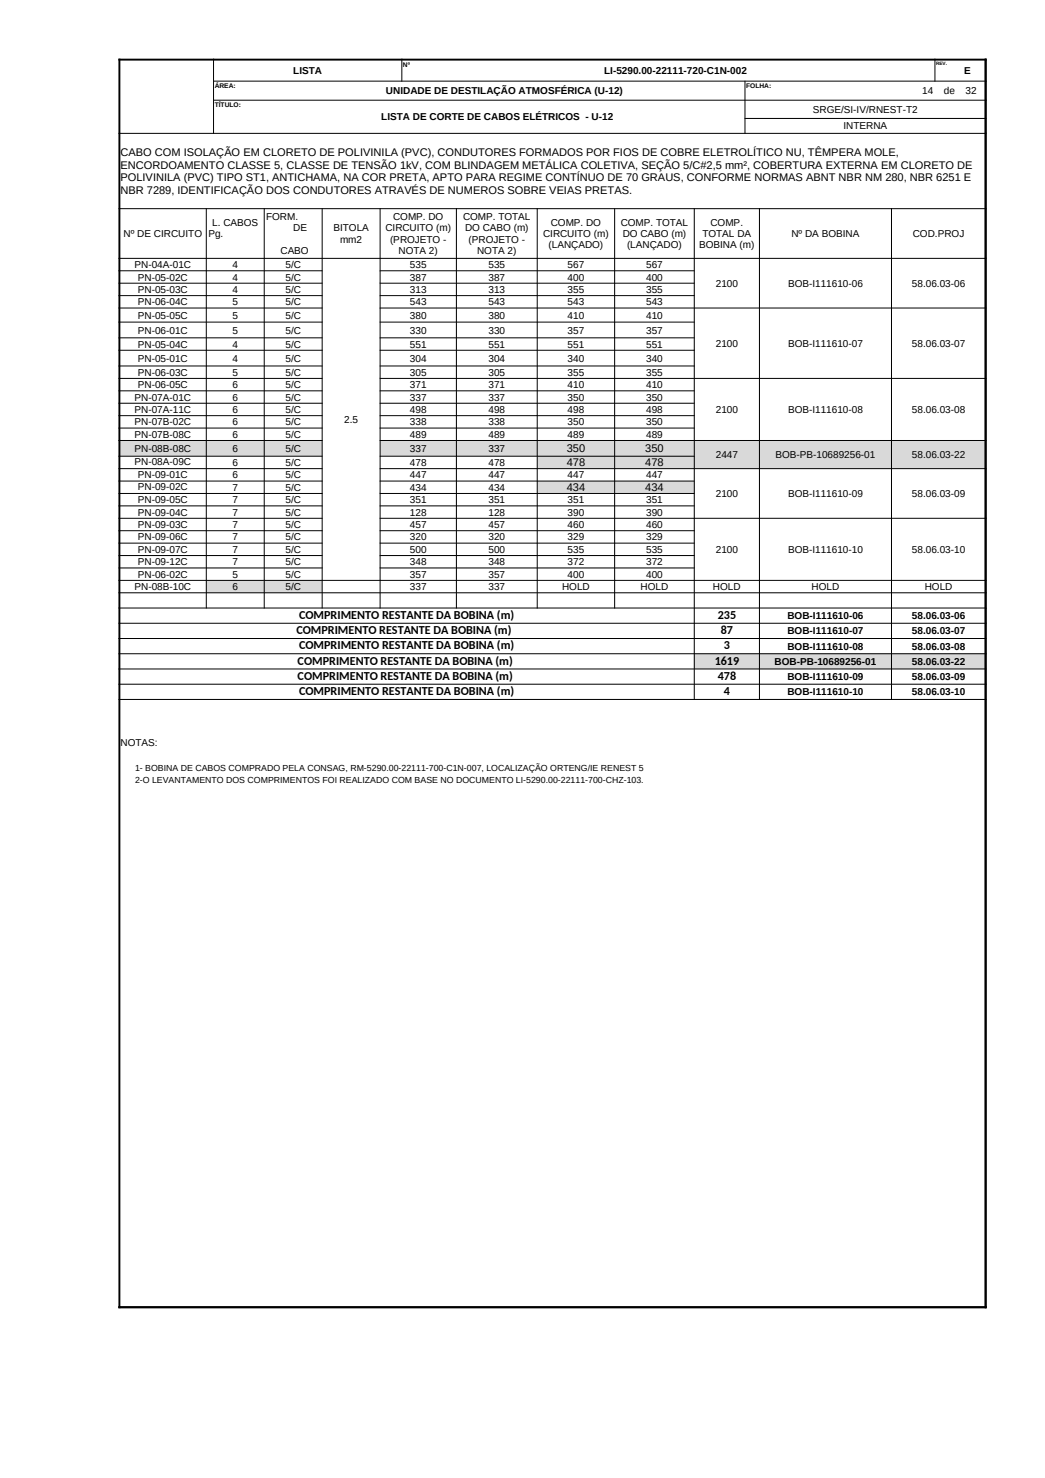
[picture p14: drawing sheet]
<svg xmlns="http://www.w3.org/2000/svg" width="210mm" height="297mm" viewBox="0 0 210 297" stroke-linecap="round" stroke-linejoin="round" font-family="sans-serif">
<defs><g id="words">
<g font-size="2.4">
<text x="60.1" y="124.4">COMPRIMENTO RESTANTE DA BOBINA (m)</text>
<text x="144.2" y="124.4">235</text>
<text x="59.6" y="127.4">COMPRIMENTO RESTANTE DA BOBINA (m)</text>
<text x="60.1" y="130.5">COMPRIMENTO RESTANTE DA BOBINA (m)</text>
<text x="144.9" y="127.4">87</text>
<text x="145.5" y="130.5">3</text>
<text x="59.8" y="133.5">COMPRIMENTO RESTANTE DA BOBINA (m)</text>
<text x="59.8" y="136.6">COMPRIMENTO RESTANTE DA BOBINA (m)</text>
<text x="143.6" y="133.5">1619</text>
<text x="144.2" y="136.6">478</text>
<text x="60.1" y="139.7">COMPRIMENTO RESTANTE DA BOBINA (m)</text>
<text x="145.5" y="139.7">4</text>
</g>
<g font-size="2.2">
<text x="24.2" y="31.4">CABO COM ISOLAÇÃO EM CLORETO DE POLIVINILA (PVC), CONDUTORES FORMADOS POR FIOS DE COBRE ELETROLÍTICO NU, TÊMPERA MOLE,</text>
<text x="24.2" y="33.9">ENCORDOAMENTO CLASSE 5, CLASSE DE TENSÃO 1kV, COM BLINDAGEM METÁLICA COLETIVA, SEÇÃO 5/C#2,5 mm², COBERTURA EXTERNA EM CLORETO DE</text>
<text x="24.2" y="36.4">POLIVINILA (PVC) TIPO ST1, ANTICHAMA, NA COR PRETA, APTO PARA REGIME CONTÍNUO DE 70 GRAUS, CONFORME NORMAS ABNT NBR NM 280, NBR 6251 E</text>
<text x="24.2" y="38.9">NBR 7289, IDENTIFICAÇÃO DOS CONDUTORES ATRAVÉS DE NUMEROS SOBRE VEIAS PRETAS.</text>
<text x="113.9" y="90.9">350</text>
<text x="113.9" y="93.7">478</text>
<text x="129.7" y="90.9">350</text>
<text x="129.7" y="93.7">478</text>
<text x="113.9" y="98.7">434</text>
<text x="129.7" y="98.7">434</text>
</g>
<g font-size="2">
<text x="58.9" y="14.9">LISTA</text>
<text x="121.4" y="14.9">LI-5290.00-22111-720-C1N-002</text>
<text x="193.8" y="14.9">E</text>
<text x="77.6" y="18.9">UNIDADE DE DESTILAÇÃO ATMOSFÉRICA (U-12)</text>
<text x="163.3" y="22.7">SRGE/SI-IV/RNEST-T2</text>
<text x="185.3" y="18.9">14</text>
<text x="189.7" y="18.9">de</text>
<text x="194.1" y="18.9">32</text>
<text x="76.6" y="24.2">LISTA DE CORTE DE CABOS ELÉTRICOS - U-12</text>
<text x="169.5" y="26">INTERNA</text>
<text x="24.8" y="47.6">Nº DE CIRCUITO</text>
<text x="41.9" y="47.6">Pg.</text>
<text x="42.7" y="45.4">L. CABOS</text>
<text x="53.5" y="44.3">FORM.</text>
<text x="58.9" y="46.5">DE</text>
<text x="67" y="46.5">BITOLA</text>
<text x="77.5" y="46.5">CIRCUITO (m)</text>
<text x="79" y="44.3">COMP. DO</text>
<text x="93.1" y="44.3">COMP. TOTAL</text>
<text x="93.5" y="46.5">DO CABO (m)</text>
<text x="109.1" y="47.6">CIRCUITO (m)</text>
<text x="110.7" y="45.4">COMP. DO</text>
<text x="124.7" y="45.4">COMP. TOTAL</text>
<text x="125.1" y="47.6">DO CABO (m)</text>
<text x="141.2" y="47.6">TOTAL DA</text>
<text x="142.8" y="45.4">COMP.</text>
<text x="159" y="47.6">Nº DA BOBINA</text>
<text x="183.4" y="47.6">COD.PROJ</text>
<text x="27" y="53.9">PN-04A-01C</text>
<text x="46.7" y="53.9">4</text>
<text x="56.4" y="51">CABO</text>
<text x="57.4" y="53.9">5/C</text>
<text x="68.4" y="48.7">mm2</text>
<text x="78.4" y="48.7">(PROJETO -</text>
<text x="80.1" y="51">NOTA 2)</text>
<text x="82.4" y="53.9">535</text>
<text x="94.2" y="48.7">(PROJETO -</text>
<text x="95.9" y="51">NOTA 2)</text>
<text x="98.2" y="53.9">535</text>
<text x="110.2" y="49.8">(LANÇADO)</text>
<text x="114.1" y="53.9">567</text>
<text x="126" y="49.8">(LANÇADO)</text>
<text x="129.8" y="53.9">567</text>
<text x="140.5" y="49.8">BOBINA (m)</text>
<text x="27.7" y="56.4">PN-05-02C</text>
<text x="27.7" y="58.9">PN-05-03C</text>
<text x="46.7" y="56.4">4</text>
<text x="46.7" y="58.9">4</text>
<text x="57.4" y="56.4">5/C</text>
<text x="57.4" y="58.9">5/C</text>
<text x="82.4" y="56.4">387</text>
<text x="82.4" y="58.9">313</text>
<text x="98.2" y="56.4">387</text>
<text x="98.2" y="58.9">313</text>
<text x="114.1" y="56.4">400</text>
<text x="114.1" y="58.9">355</text>
<text x="129.8" y="56.4">400</text>
<text x="129.8" y="58.9">355</text>
<text x="143.9" y="57.6">2100</text>
<text x="158.4" y="57.6">BOB-I111610-06</text>
<text x="183.3" y="57.6">58.06.03-06</text>
<text x="27.7" y="61.4">PN-06-04C</text>
<text x="27.7" y="64">PN-05-05C</text>
<text x="46.7" y="61.4">5</text>
<text x="46.7" y="64">5</text>
<text x="57.4" y="61.4">5/C</text>
<text x="57.4" y="64">5/C</text>
<text x="82.4" y="61.4">543</text>
<text x="82.4" y="64">380</text>
<text x="98.2" y="61.4">543</text>
<text x="98.2" y="64">380</text>
<text x="114.1" y="61.4">543</text>
<text x="114.1" y="64">410</text>
<text x="129.8" y="61.4">543</text>
<text x="129.8" y="64">410</text>
<text x="27.7" y="67">PN-06-01C</text>
<text x="27.7" y="69.8">PN-05-04C</text>
<text x="46.7" y="67">5</text>
<text x="46.7" y="69.8">4</text>
<text x="57.4" y="67">5/C</text>
<text x="57.4" y="69.8">5/C</text>
<text x="82.4" y="67">330</text>
<text x="82.4" y="69.8">551</text>
<text x="98.2" y="67">330</text>
<text x="98.2" y="69.8">551</text>
<text x="114.1" y="67">357</text>
<text x="114.1" y="69.8">551</text>
<text x="129.8" y="67">357</text>
<text x="129.8" y="69.8">551</text>
<text x="143.9" y="69.7">2100</text>
<text x="158.4" y="69.7">BOB-I111610-07</text>
<text x="183.3" y="69.7">58.06.03-07</text>
<text x="27.7" y="72.7">PN-05-01C</text>
<text x="27.7" y="75.5">PN-06-03C</text>
<text x="46.7" y="72.7">4</text>
<text x="46.7" y="75.5">5</text>
<text x="57.4" y="72.7">5/C</text>
<text x="57.4" y="75.5">5/C</text>
<text x="82.4" y="72.7">304</text>
<text x="82.4" y="75.5">305</text>
<text x="98.2" y="72.7">304</text>
<text x="98.2" y="75.5">305</text>
<text x="114.1" y="72.7">340</text>
<text x="114.1" y="75.5">355</text>
<text x="129.8" y="72.7">340</text>
<text x="129.8" y="75.5">355</text>
<text x="27" y="80.5">PN-07A-01C</text>
<text x="27" y="83">PN-07A-11C</text>
<text x="27.7" y="78">PN-06-05C</text>
<text x="46.7" y="78">6</text>
<text x="46.7" y="80.5">6</text>
<text x="46.7" y="83">6</text>
<text x="57.4" y="78">5/C</text>
<text x="57.4" y="80.5">5/C</text>
<text x="57.4" y="83">5/C</text>
<text x="82.4" y="78">371</text>
<text x="82.4" y="80.5">337</text>
<text x="82.4" y="83">498</text>
<text x="98.2" y="78">371</text>
<text x="98.2" y="80.5">337</text>
<text x="98.2" y="83">498</text>
<text x="114.1" y="78">410</text>
<text x="114.1" y="80.5">350</text>
<text x="114.1" y="83">498</text>
<text x="129.8" y="78">410</text>
<text x="129.8" y="80.5">350</text>
<text x="129.8" y="83">498</text>
<text x="143.9" y="83">2100</text>
<text x="158.4" y="83">BOB-I111610-08</text>
<text x="183.3" y="83">58.06.03-08</text>
<text x="27" y="85.5">PN-07B-02C</text>
<text x="27" y="88">PN-07B-08C</text>
<text x="46.7" y="85.5">6</text>
<text x="46.7" y="88">6</text>
<text x="57.4" y="85.5">5/C</text>
<text x="57.4" y="88">5/C</text>
<text x="69.2" y="85">2.5</text>
<text x="82.4" y="85.5">338</text>
<text x="82.4" y="88">489</text>
<text x="98.2" y="85.5">338</text>
<text x="98.2" y="88">489</text>
<text x="114.1" y="85.5">350</text>
<text x="114.1" y="88">489</text>
<text x="129.8" y="85.5">350</text>
<text x="129.8" y="88">489</text>
<text x="27" y="90.8">PN-08B-08C</text>
<text x="27" y="93.5">PN-08A-09C</text>
<text x="46.7" y="90.8">6</text>
<text x="46.7" y="93.6">6</text>
<text x="57.4" y="90.8">5/C</text>
<text x="57.4" y="93.6">5/C</text>
<text x="82.4" y="90.8">337</text>
<text x="82.4" y="93.6">478</text>
<text x="98.2" y="90.8">337</text>
<text x="98.2" y="93.6">478</text>
<text x="143.9" y="92.1">2447</text>
<text x="155.8" y="92.1">BOB-PB-10689256-01</text>
<text x="183.3" y="92.1">58.06.03-22</text>
<text x="27.7" y="96">PN-09-01C</text>
<text x="27.7" y="98.5">PN-09-02C</text>
<text x="27.7" y="101.1">PN-09-05C</text>
<text x="46.7" y="96.1">6</text>
<text x="46.7" y="98.6">7</text>
<text x="46.7" y="101.1">7</text>
<text x="57.4" y="96.1">5/C</text>
<text x="57.4" y="98.6">5/C</text>
<text x="57.4" y="101.1">5/C</text>
<text x="82.4" y="96.1">447</text>
<text x="82.4" y="98.6">434</text>
<text x="82.4" y="101.1">351</text>
<text x="98.2" y="96.1">447</text>
<text x="98.2" y="98.6">434</text>
<text x="98.2" y="101.1">351</text>
<text x="114.1" y="96.1">447</text>
<text x="114.1" y="101.1">351</text>
<text x="129.8" y="96.1">447</text>
<text x="129.8" y="101.1">351</text>
<text x="143.9" y="99.9">2100</text>
<text x="158.4" y="99.9">BOB-I111610-09</text>
<text x="183.3" y="99.9">58.06.03-09</text>
<text x="27.7" y="103.6">PN-09-04C</text>
<text x="27.7" y="106">PN-09-03C</text>
<text x="46.7" y="103.6">7</text>
<text x="46.7" y="106.1">7</text>
<text x="57.4" y="103.6">5/C</text>
<text x="57.4" y="106.1">5/C</text>
<text x="82.4" y="103.6">128</text>
<text x="82.4" y="106.1">457</text>
<text x="98.2" y="103.6">128</text>
<text x="98.2" y="106.1">457</text>
<text x="114.1" y="103.6">390</text>
<text x="114.1" y="106.1">460</text>
<text x="129.8" y="103.6">390</text>
<text x="129.8" y="106.1">460</text>
<text x="27.7" y="108.6">PN-09-06C</text>
<text x="27.7" y="111.1">PN-09-07C</text>
<text x="27.7" y="113.6">PN-09-12C</text>
<text x="46.7" y="108.6">7</text>
<text x="46.7" y="111.1">7</text>
<text x="46.7" y="113.6">7</text>
<text x="57.4" y="108.6">5/C</text>
<text x="57.4" y="111.1">5/C</text>
<text x="57.4" y="113.6">5/C</text>
<text x="82.4" y="108.6">320</text>
<text x="82.4" y="111.1">500</text>
<text x="82.4" y="113.6">348</text>
<text x="98.2" y="108.6">320</text>
<text x="98.2" y="111.1">500</text>
<text x="98.2" y="113.6">348</text>
<text x="114.1" y="108.6">329</text>
<text x="114.1" y="111.1">535</text>
<text x="114.1" y="113.6">372</text>
<text x="129.8" y="108.6">329</text>
<text x="129.8" y="111.1">535</text>
<text x="129.8" y="113.6">372</text>
<text x="143.9" y="111.1">2100</text>
<text x="158.4" y="111.1">BOB-I111610-10</text>
<text x="183.3" y="111.1">58.06.03-10</text>
<text x="27" y="118.5">PN-08B-10C</text>
<text x="27.7" y="116.1">PN-06-02C</text>
<text x="46.7" y="116.1">5</text>
<text x="46.7" y="118.6">6</text>
<text x="57.4" y="116.1">5/C</text>
<text x="57.4" y="118.6">5/C</text>
<text x="82.4" y="116.1">357</text>
<text x="82.4" y="118.6">337</text>
<text x="98.2" y="116.1">357</text>
<text x="98.2" y="118.6">337</text>
<text x="113" y="118.6">HOLD</text>
<text x="114.1" y="116.1">400</text>
<text x="128.7" y="118.6">HOLD</text>
<text x="129.8" y="116.1">400</text>
<text x="143.3" y="118.6">HOLD</text>
<text x="163.1" y="118.6">HOLD</text>
<text x="185.8" y="118.6">HOLD</text>
<text x="158.2" y="124.4">BOB-I111610-06</text>
<text x="183.3" y="124.4">58.06.03-06</text>
<text x="158.2" y="127.5">BOB-I111610-07</text>
<text x="158.2" y="130.5">BOB-I111610-08</text>
<text x="183.3" y="127.5">58.06.03-07</text>
<text x="183.3" y="130.5">58.06.03-08</text>
<text x="155.7" y="133.6">BOB-PB-10689256-01</text>
<text x="158.2" y="136.7">BOB-I111610-09</text>
<text x="183.3" y="133.6">58.06.03-22</text>
<text x="183.3" y="136.7">58.06.03-09</text>
<text x="158.2" y="139.7">BOB-I111610-10</text>
<text x="183.3" y="139.7">58.06.03-10</text>
<text x="24.2" y="150">NOTAS:</text>
</g>
<g font-size="1.8">
<text x="27.1" y="154.9">1- BOBINA DE CABOS COMPRADO PELA CONSAG, RM-5290.00-22111-700-C1N-007, LOCALIZAÇÃO ORTENG/IE RENEST 5</text>
<text x="27.1" y="157.4">2-O LEVANTAMENTO DOS COMPRIMENTOS FOI REALIZADO COM BASE NO DOCUMENTO LI-5290.00-22111-700-CHZ-103.</text>
</g>
<g font-size="1.3">
<text x="43.1" y="17.7">ÁREA:</text>
<text x="81" y="13.4">Nº</text>
<text x="149.9" y="17.7">FOLHA:</text>
<text x="43.1" y="21.6">TÍTULO:</text>
</g>
<text font-size="1" x="188.1" y="13.1">REV.</text>
</g></defs>
<g fill="#d9d9d9">
<path d="M24 88.5h40.7v3.2h-40.7z" fill-rule="evenodd"/>
<path d="M76.4 88.5h121.7v3.2h-121.7z" fill-rule="evenodd"/>
<path d="M107.9 91.6h90.2v2.5h-90.2z" fill-rule="evenodd"/>
<path d="M107.9 96.6h31.6v2.5h-31.6z" fill-rule="evenodd"/>
<path d="M41.4 116.6h23.3v2.5h-23.3z" fill-rule="evenodd"/>
<path d="M139.5 131.3h58.6v3.1h-58.6z" fill-rule="evenodd"/>
</g>
<g fill="#fff">
<path d="M26.9 155.5h1.4v2.5h-1.4z" fill-rule="evenodd"/>
<path d="M24 168.3h174.1v2.2h-174.1z" fill-rule="evenodd"/>
</g>
<path d="M23.8 12h174.5M24 11.8v251.1M198.1 11.8v251.1M23.8 262.7h174.5" fill="none" stroke="#000" stroke-width=".39"/>
<g fill="none" stroke="#000" stroke-width=".2">
<path d="M42.8 16.3h155.5M42.9 11.8v15.1M80.8 11.8v4.6M149.7 16.2v10.7M187.9 11.8v4.6M23.8 26.8h174.5M42.8 20.1h155.5M149.6 23.8h48.7M23.8 41.9h174.5M23.8 51.9h174.5M23.8 54.4h41M23.8 56.9h41"/>
<path d="M23.8 59.4h41M41.5 41.9v80.4M53.1 41.9v80.4M64.7 41.9v80.4M76.3 54.4h63.3M76.3 56.9h63.3M76.3 59.4h63.3M76.4 41.9v80.4M91.7 41.9v80.4M108 41.9v80.4M123.5 41.9v80.4M139.5 41.9v98.7"/>
<path d="M152.6 41.9v98.7M179.2 41.9v98.7M23.8 61.9h41M23.8 64.7h41M23.8 67.9h41M23.8 70.4h41M23.8 73.5h41M23.8 76h41M23.8 78.5h41M76.3 61.9h122M76.3 64.7h63.3M76.3 67.9h63.3"/>
<path d="M76.3 70.4h63.3M76.3 73.5h63.3M76.3 76h122M76.3 78.5h63.3M23.8 81h41M23.8 83.5h41M23.8 86h41M23.8 88.5h41M23.8 91.7h41M23.8 94.2h41M23.8 96.7h41M23.8 99.2h41"/>
<path d="M76.3 81h63.3M76.3 83.5h63.3M76.3 86h63.3M76.3 88.5h122M76.3 91.7h63.3M76.3 94.2h122M76.3 96.7h63.3M76.3 99.2h63.3M23.8 101.7h41M23.8 104.2h41M23.8 106.6h41M23.8 109.1h41"/>
<path d="M23.8 111.6h41M23.8 114.1h41M23.8 116.6h174.5M23.8 119.1h174.5M76.3 101.7h63.3M76.3 104.2h122M76.3 106.6h63.3M76.3 109.1h63.3M76.3 111.6h63.3M76.3 114.1h63.3M23.8 122.2h174.5M23.8 125.2h174.5"/>
<path d="M23.8 128.3h174.5M23.8 131.4h174.5M23.8 134.4h174.5M23.8 137.5h174.5M23.8 140.6h174.5"/>
</g>
<use href="#words"/>
</svg>
